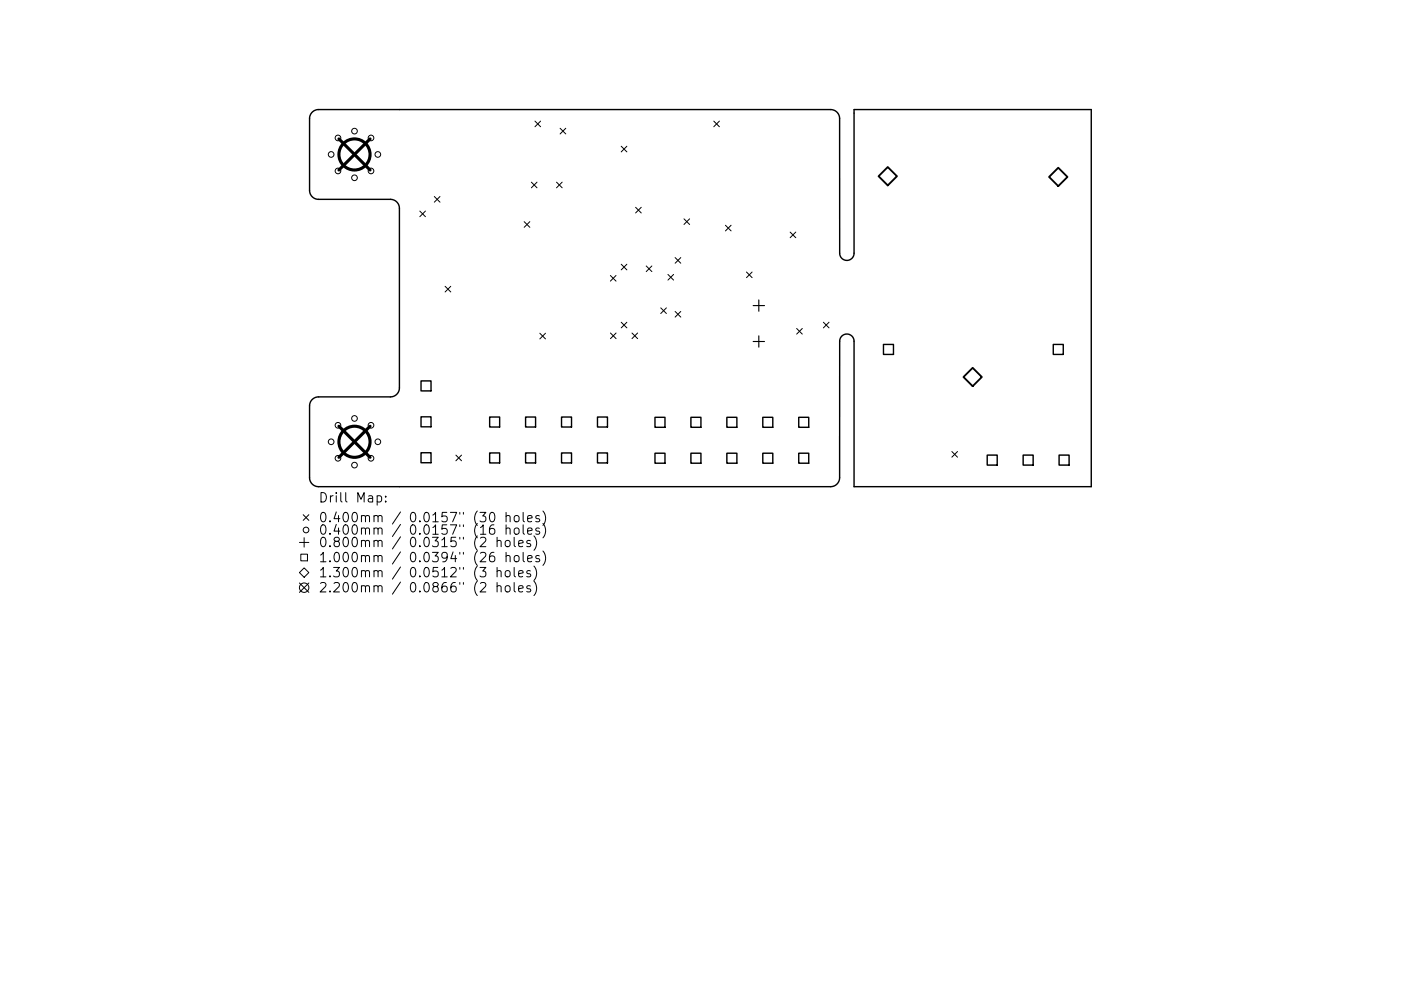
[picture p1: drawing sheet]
<svg xmlns="http://www.w3.org/2000/svg" width="297mm" height="210mm" viewBox="0 0 297 210" stroke-linecap="round" stroke-linejoin="round" font-family="sans-serif">
<defs><g id="words">
<g font-size="2.8">
<text x="67.5" y="106.6">Drill Map:</text>
<text x="67.5" y="110.8">0.400mm / 0.0157&quot; (30 holes)</text>
<text x="67.5" y="113.4">0.400mm / 0.0157&quot; (16 holes)</text>
<text x="67.5" y="116.1">0.800mm / 0.0315&quot; (2 holes)</text>
<text x="67.5" y="119.3">1.000mm / 0.0394&quot; (26 holes)</text>
<text x="67.5" y="122.5">1.300mm / 0.0512&quot; (3 holes)</text>
<text x="67.5" y="125.7">2.200mm / 0.0866&quot; (2 holes)</text>
</g>
</g></defs>
<g fill="none" stroke="#000" stroke-width=".3">
<path d="M66.2 23.8l.7-.4 .6-.2h108.6a1.91 1.91 0 0 1 1.9 2v28.5a1.52 1.52 0 0 0 1.6 1.5 1.52 1.52 0 0 0 1.5-1.5v-30.5h50.3v80.1h-50.3v-30.9a1.52 1.52 0 0 0-1.5-1.5 1.52 1.52 0 0 0-1.6 1.5v29a1.91 1.91 0 0 1-1.9 1.9h-108.6a1.91 1.91 0 0 1-1.9-1.9v-15.3a1.91 1.91 0 0 1 1.9-1.9h15.3a1.91 1.91 0 0 0 1.9-1.9v-38.1a1.91 1.91 0 0 0-1.9-1.9h-15.3a1.91 1.91 0 0 1-1.9-1.9v-15.2l.1-.7zM187.3 73.1h2.1v2.1h-2.1zM223.3 73.1h2.1v2.1h-2.1zM89.3 80.8h2.1v2.1h-2.1zM89.3 88.4h2.1v2.2h-2.1zM89.3 96.1h2.1v2.1h-2.1zM103.8 88.5h2.1v2.1h-2.1zM103.8 96.1h2.1v2.1h-2.1zM111.4 88.5h2.2v2.1h-2.2zM111.4 96.1h2.2v2.1h-2.2zM119.1 88.5h2.1v2.1h-2.1zM119.1 96.1h2.1v2.1h-2.1z"/>
<path d="M126.7 88.5h2.1v2.1h-2.1zM126.7 96.1h2.1v2.1h-2.1zM138.9 88.5h2.1v2.2h-2.1zM138.9 96.2h2.1v2.1h-2.1zM146.5 88.5h2.1v2.2h-2.1zM146.5 96.2h2.1v2.1h-2.1zM154.1 88.5h2.1v2.2h-2.1zM154.1 96.2h2.1v2.1h-2.1zM161.7 88.5h2.1v2.2h-2.1zM161.7 96.2h2.1v2.1h-2.1zM169.3 88.5h2.2v2.2h-2.2zM169.3 96.2h2.2v2.1h-2.2z"/>
<path d="M209.3 96.6h2.1v2.1h-2.1zM216.9 96.6h2.1v2.1h-2.1zM224.5 96.6h2.2v2.1h-2.2z"/>
</g>
<g fill="none" stroke="#000" stroke-width=".21">
<path d="M112.7 38.6l1.2 1.2M113.4 25.7l1.2 1.2M113.9 38.6l-1.2 1.2M114.6 25.7l-1.2 1.2M118 38.6l1.2 1.2M118.8 27.2l1.2 1.2M119.2 38.6l-1.2 1.2M120 27.2l-1.2 1.2M131.7 31l1.2 1.2M132.9 31l-1.2 1.2M151.3 25.7l1.2 1.2M152.5 25.7l-1.2 1.2"/>
<path d="M89 44.8l1.2 1.2M90.2 44.8l-1.2 1.2M92.1 41.7l1.2 1.2M93.3 41.7l-1.2 1.2M111.1 47l1.2 1.2M112.3 47l-1.2 1.2M129.4 58.4l1.2 1.2M130.6 58.4l-1.2 1.2M131.7 56.1l1.2 1.2M132.9 56.1l-1.2 1.2M134.8 44l1.2 1.2M136 44l-1.2 1.2"/>
<path d="M137 56.4l1.2 1.2M138.2 56.4l-1.2 1.2M141.6 58.2l1.2 1.2M142.8 58.2l-1.2 1.2M143.1 54.6l1.2 1.2M144.3 54.6l-1.2 1.2M145 46.4l1.2 1.2M146.2 46.4l-1.2 1.2M153.8 47.8l1.2 1.2M155 47.8l-1.2 1.2M158.3 57.7l1.2 1.2M159.5 57.7l-1.2 1.2"/>
<path d="M167.5 49.2l1.2 1.2M168.7 49.2l-1.2 1.2M94.4 60.7l1.2 1.2M95.6 60.7l-1.2 1.2M114.5 70.7l1.2 1.2M115.7 70.7l-1.2 1.2M129.4 70.7l1.2 1.2M130.6 70.7l-1.2 1.2M131.7 68.4l1.2 1.2M132.9 68.4l-1.2 1.2M134 70.7l1.2 1.2M135.2 70.7l-1.2 1.2"/>
<path d="M140.1 65.3l1.2 1.2M141.3 65.3l-1.2 1.2M143.1 66.1l1.2 1.2M144.3 66.1l-1.2 1.2M168.9 69.7l1.2 1.2M170.1 69.7l-1.2 1.2M174.6 68.4l1.2 1.2M175.8 68.4l-1.2 1.2M96.7 96.6l1.2 1.2M97.9 96.6l-1.2 1.2M201.8 95.8l1.2 1.2M203 95.8l-1.2 1.2"/>
<path d="M63.5 115.1h2M63.8 117.6h1.4v1.4h-1.4zM64.3 109.2l1.2 1.2M64.5 114.1v2M65.5 109.2l-1.2 1.2M80 105.3l.5-.1 .4 .4v.5l-.2 .3h-.7M81.8 106.3v.2M81.8 105.3v.2M104 108.9l.4-.2a1.25 1.25 0 0 1 0 2l-.3-.1-.2-.3-.1-.8zM104.7 111.4a.79 .79 0 0 0-.9 .8v.8l.2 .3 .5 .1 .3-.2 .1-.7-.2-.3-.5-.1-.4 .4M104.7 117.2a.79 .79 0 0 0-.9 .8v.8l.2 .3 .5 .1 .3-.2 .1-.7-.2-.3h-.5l-.4 .3M105.4 114.8l.3-.1 .5 .1 .1 1.2"/>
<path d="M105.4 114v2M107.2 114.8l.3-.1a.54 .54 0 0 1 .7 .3l-.1 .8-.6 .2-.4-.4zM107.3 109.6l.3-.2 .5 .1 .1 1.2M107.3 112.2l.3-.2 .5 .1 .1 1.3M107.3 118l.3-.1 .5 .1 .1 1.2M107.3 108.7v2M107.3 111.4v2M107.3 117.2v2M109 114v1.7l.3 .3M109.1 109.6a.54 .54 0 0 1 .5-.2 .54 .54 0 0 1 .5 .4v.5a.54 .54 0 0 1-.6 .4 .54 .54 0 0 1-.5-.4zM109.1 112.2a.54 .54 0 0 1 .5-.2 .54 .54 0 0 1 .5 .4l-.1 .8a.54 .54 0 0 1-.6 .2 .54 .54 0 0 1-.4-.4zM109.2 118a.54 .54 0 0 1 .9 .2l-.1 .8a.54 .54 0 0 1-.6 .2 .54 .54 0 0 1-.4-.4v-.6z"/>
<path d="M110 115.3l.9-.2-.1-.3-.5-.1-.3 .2 .1 1h.7M110.9 108.7v1.7l.3 .3M110.9 111.4v1.7l.3 .3M110.9 117.2v1.7l.3 .3M111.9 110l.9-.1-.1-.4-.5-.1-.3 .3 .1 .9h.7M111.9 112.7l.9-.2-.1-.4-.5-.1-.3 .3 .1 1h.7M111.9 118.5l.9-.2-.1-.3-.5-.1-.3 .2 .1 1h.7M112.4 114.8l-.4-.1-.3 .2 .1 .3 .6 .2v.5h-.7M113.2 113.7a2.29 2.29 0 0 1 0 3.1M114.3 109.5l-.4-.1-.3 .3 .1 .2 .6 .2v.5h-.7M114.3 112.1l-.4-.1-.3 .3 .1 .3 .6 .2v.5h-.7M114.3 118l-.4-.1-.3 .2 .1 .3 .6 .2v.5h-.7"/>
<path d="M115.1 108.4a2.29 2.29 0 0 1 0 3.1M115.1 111.1a2.29 2.29 0 0 1 0 3M115.1 116.9a2.29 2.29 0 0 1 0 3.1M63.5 121.5l1-1 1 1-1 1zM63.5 123.7l2 2M65.5 123.7l-2 2M105.4 121.2a.5 .5 0 0 1 .9 .1v1.1M105.4 124.4a.5 .5 0 0 1 .9 .1v1.1M105.4 120.4v2M105.4 123.6v2M107.2 121.2l.3-.1 .6 .1 .1 .8-.2 .3-.5 .1-.3-.2zM107.2 124.4l.3-.1 .6 .1 .1 .8-.2 .3-.5 .1-.3-.2z"/>
<path d="M109 120.4v1.7l.3 .3M109 123.6v1.7l.3 .3M110 121.7l.9-.2-.1-.3-.5-.1-.3 .2 .1 1h.7M110 124.9l.9-.2-.1-.3-.5-.1-.3 .2 .1 1h.7M112.4 121.2l-.4-.1-.3 .2 .1 .3 .6 .2v.5h-.7M112.4 124.4l-.4-.1-.3 .2 .1 .3 .6 .2v.5h-.7M113.2 120.1a2.29 2.29 0 0 1 0 3.1M113.2 123.3a2.29 2.29 0 0 1 0 3.1"/>
<circle cx="70.2" cy="32.8" r=".6"/>
<circle cx="71.7" cy="29.3" r=".6"/>
<circle cx="71.7" cy="36.3" r=".6"/>
<circle cx="75.2" cy="27.8" r=".6"/>
<circle cx="75.2" cy="37.7" r=".6"/>
<circle cx="78.7" cy="29.3" r=".6"/>
<circle cx="78.7" cy="36.3" r=".6"/>
<circle cx="80.1" cy="32.8" r=".6"/>
<circle cx="70.2" cy="93.7" r=".6"/>
<circle cx="71.7" cy="90.2" r=".6"/>
<circle cx="71.7" cy="97.2" r=".6"/>
<circle cx="75.2" cy="88.8" r=".6"/>
<circle cx="75.2" cy="98.7" r=".6"/>
<circle cx="78.7" cy="90.2" r=".6"/>
<circle cx="78.7" cy="97.2" r=".6"/>
<circle cx="80.1" cy="93.7" r=".6"/>
<circle cx="64.9" cy="112.4" r=".6"/>
<circle cx="64.5" cy="124.7" r="1"/>
</g>
<path d="M159.7 64.8h2.4M159.7 72.5h2.4M160.9 63.6v2.4M160.9 71.3v2.4" fill="none" stroke="#000" stroke-width=".24"/>
<path d="M188.2 35.4l2 2-2 1.9-1.9-1.9zM222.4 37.5l2-1.9 1.9 1.9-1.9 2zM204.3 80l1.9-2 2 2-2 1.9z" fill="none" stroke="#000" stroke-width=".39"/>
<g fill="none" stroke="#000" stroke-width=".66">
<path d="M71.9 29.5l6.6 6.6M78.5 29.5l-6.6 6.6M71.9 90.4l6.6 6.6M78.5 90.4l-6.6 6.6"/>
<circle cx="75.2" cy="32.8" r="3.3"/>
<circle cx="75.2" cy="93.7" r="3.3"/>
</g>
<use href="#words"/>
</svg>
